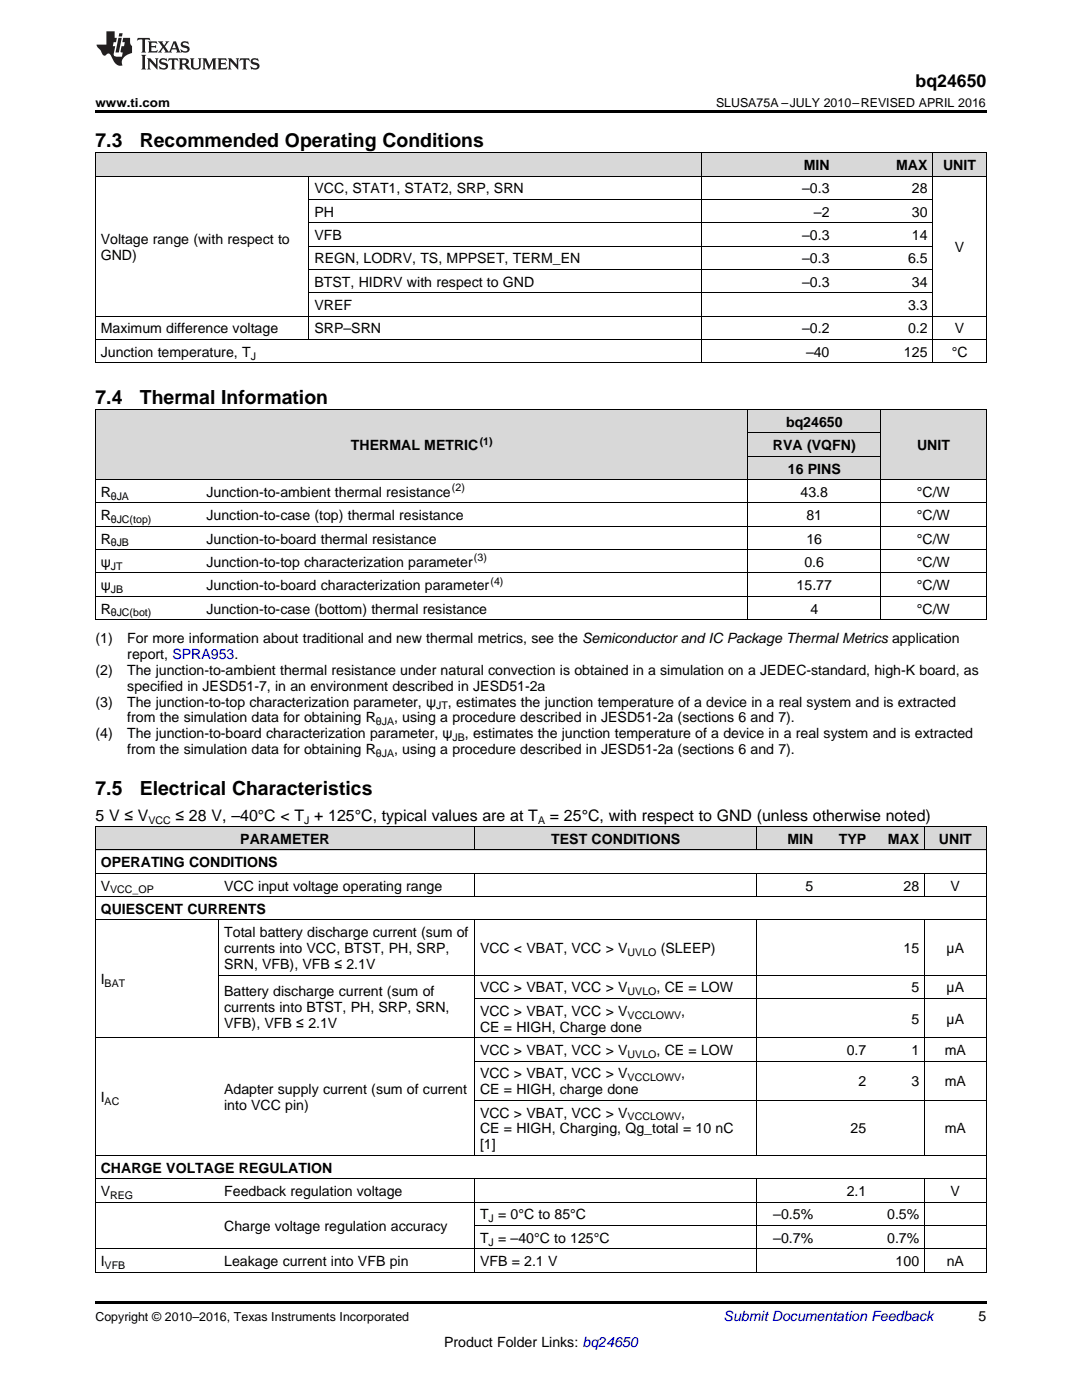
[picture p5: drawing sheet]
<svg xmlns="http://www.w3.org/2000/svg" width="216mm" height="279mm" viewBox="0 0 216 279" stroke-linecap="round" stroke-linejoin="round" font-family="sans-serif">
<defs><g id="words">
<g font-size="3.9">
<text x="19" y="29.3">7.3</text>
<text x="27.9" y="29.3">Recommended Operating Conditions</text>
<text x="19" y="80.5">7.4</text>
<text x="27.9" y="80.5">Thermal Information</text>
<text x="19" y="158.6">7.5</text>
<text x="27.9" y="158.6">Electrical Characteristics</text>
</g>
<text font-size="3.5" x="182.7" y="17.3">bq24650</text>
<g font-size="3.2">
<text x="19" y="163.8">5 V ≤ V</text>
<text x="35" y="163.8">≤ 28 V, –40°C &lt; T + 125°C, typical values are at T</text>
<text x="109.7" y="163.8">= 25°C, with respect to GND (unless otherwise noted)</text>
</g>
<g font-size="2.8">
<text x="160.4" y="33.9">MIN</text>
<text x="178.8" y="33.9">MAX</text>
<text x="188.2" y="33.9">UNIT</text>
<text x="62.8" y="38.6">VCC, STAT1, STAT2, SRP, SRN</text>
<text x="160.1" y="38.6">–0.3</text>
<text x="182" y="38.6">28</text>
<text x="62.8" y="43.3">PH</text>
<text x="62.8" y="47.9">VFB</text>
<text x="160.1" y="47.9">–0.3</text>
<text x="162.4" y="43.3">–2</text>
<text x="182" y="43.3">30</text>
<text x="182" y="47.9">14</text>
<text x="20.1" y="48.6">Voltage range (with respect to</text>
<text x="20.1" y="51.8">GND)</text>
<text x="62.8" y="52.6">REGN, LODRV, TS, MPPSET, TERM_EN</text>
<text x="160.1" y="52.6">–0.3</text>
<text x="181.2" y="52.6">6.5</text>
<text x="190.5" y="50.2">V</text>
<text x="62.8" y="57.2">BTST, HIDRV with respect to GND</text>
<text x="160.1" y="57.2">–0.3</text>
<text x="182" y="57.2">34</text>
<text x="62.8" y="61.9">VREF</text>
<text x="181.2" y="61.9">3.3</text>
<text x="20.1" y="66.5">Maximum difference voltage</text>
<text x="20.1" y="71.2">Junction temperature, T</text>
<text x="62.8" y="66.5">SRP–SRN</text>
<text x="160.1" y="66.5">–0.2</text>
<text x="160.8" y="71.2">–40</text>
<text x="180.4" y="71.2">125</text>
<text x="181.2" y="66.5">0.2</text>
<text x="189.9" y="71.2">°C</text>
<text x="190.5" y="66.5">V</text>
<text x="70" y="89.9">THERMAL METRIC</text>
<text x="154.2" y="89.9">RVA (VQFN)</text>
<text x="156.8" y="85.2">bq24650</text>
<text x="183" y="89.9">UNIT</text>
<text x="157.2" y="94.5">16 PINS</text>
<text x="20.1" y="99.2">R</text>
<text x="41.2" y="99.2">Junction-to-ambient thermal resistance</text>
<text x="159.7" y="99.2">43.8</text>
<text x="183" y="99.2">°C/W</text>
<text x="20.1" y="103.8">R</text>
<text x="41.2" y="103.8">Junction-to-case (top) thermal resistance</text>
<text x="160.9" y="103.8">81</text>
<text x="183" y="103.8">°C/W</text>
<text x="20.1" y="108.5">R</text>
<text x="20.1" y="113.1">ψ</text>
<text x="41.2" y="108.5">Junction-to-board thermal resistance</text>
<text x="41.2" y="113.1">Junction-to-top characterization parameter</text>
<text x="160.5" y="113.1">0.6</text>
<text x="160.9" y="108.5">16</text>
<text x="183" y="108.5">°C/W</text>
<text x="183" y="113.1">°C/W</text>
<text x="20.1" y="117.8">ψ</text>
<text x="41.2" y="117.8">Junction-to-board characterization parameter</text>
<text x="159" y="117.8">15.77</text>
<text x="183" y="117.8">°C/W</text>
<text x="20.1" y="122.4">R</text>
<text x="41.2" y="122.4">Junction-to-case (bottom) thermal resistance</text>
<text x="161.7" y="122.4">4</text>
<text x="183" y="122.4">°C/W</text>
<text x="19" y="128.3">(1)</text>
<text x="25.4" y="128.3">For more information about traditional and new thermal metrics, see the Semiconductor and IC Package Thermal Metrics application</text>
<text x="25.4" y="131.5">report, SPRA953.</text>
<text x="19" y="134.7">(2)</text>
<text x="25.4" y="134.7">The junction-to-ambient thermal resistance under natural convection is obtained in a simulation on a JEDEC-standard, high-K board, as</text>
<text x="25.4" y="137.8">specified in JESD51-7, in an environment described in JESD51-2a</text>
<text x="19" y="141">(3)</text>
<text x="25.4" y="141">The junction-to-top characterization parameter, ψ</text>
<text x="89.4" y="141">, estimates the junction temperature of a device in a real system and is extracted</text>
<text x="19" y="147.4">(4)</text>
<text x="25.4" y="147.4">The junction-to-board characterization parameter, ψ</text>
<text x="25.4" y="144.2">from the simulation data for obtaining R</text>
<text x="78.6" y="144.2">, using a procedure described in JESD51-2a (sections 6 and 7).</text>
<text x="92.8" y="147.4">, estimates the junction temperature of a device in a real system and is extracted</text>
<text x="25.4" y="150.5">from the simulation data for obtaining R</text>
<text x="78.6" y="150.5">, using a procedure described in JESD51-2a (sections 6 and 7).</text>
<text x="20.1" y="173.1">OPERATING CONDITIONS</text>
<text x="47.9" y="168.4">PARAMETER</text>
<text x="110" y="168.4">TEST CONDITIONS</text>
<text x="157.1" y="168.4">MIN</text>
<text x="167.4" y="168.4">TYP</text>
<text x="177.2" y="168.4">MAX</text>
<text x="187.4" y="168.4">UNIT</text>
<text x="20.1" y="177.7">V</text>
<text x="44.7" y="177.7">VCC input voltage operating range</text>
<text x="160.7" y="177.7">5</text>
<text x="180.3" y="177.7">28</text>
<text x="189.7" y="177.7">V</text>
<text x="20.1" y="182.4">QUIESCENT CURRENTS</text>
<text x="44.7" y="187">Total battery discharge current (sum of</text>
<text x="44.7" y="190.2">currents into VCC, BTST, PH, SRP,</text>
<text x="95.8" y="190.2">VCC &lt; VBAT, VCC &gt; V</text>
<text x="131.8" y="190.2">(SLEEP)</text>
<text x="180.3" y="190.2">15</text>
<text x="188.9" y="190.2">µA</text>
<text x="20.1" y="196.5">I</text>
<text x="44.7" y="193.4">SRN, VFB), VFB ≤ 2.1V</text>
<text x="44.7" y="198.8">Battery discharge current (sum of</text>
<text x="44.7" y="202">currents into BTST, PH, SRP, SRN,</text>
<text x="95.8" y="198">VCC &gt; VBAT, VCC &gt; V</text>
<text x="95.8" y="202.7">VCC &gt; VBAT, VCC &gt; V</text>
<text x="131" y="198">, CE = LOW</text>
<text x="135.9" y="202.7">,</text>
<text x="181.9" y="198">5</text>
<text x="188.9" y="198">µA</text>
<text x="44.7" y="205.1">VFB), VFB ≤ 2.1V</text>
<text x="95.8" y="205.9">CE = HIGH, Charge done</text>
<text x="181.9" y="204.3">5</text>
<text x="188.9" y="204.3">µA</text>
<text x="95.8" y="210.5">VCC &gt; VBAT, VCC &gt; V</text>
<text x="95.8" y="215.2">VCC &gt; VBAT, VCC &gt; V</text>
<text x="131" y="210.5">, CE = LOW</text>
<text x="135.9" y="215.2">,</text>
<text x="168.9" y="210.5">0.7</text>
<text x="181.9" y="210.5">1</text>
<text x="188.5" y="210.5">mA</text>
<text x="20.1" y="220">I</text>
<text x="44.7" y="218.4">Adapter supply current (sum of current</text>
<text x="44.7" y="221.5">into VCC pin)</text>
<text x="95.8" y="218.4">CE = HIGH, charge done</text>
<text x="171.3" y="216.8">2</text>
<text x="181.9" y="216.8">3</text>
<text x="188.5" y="216.8">mA</text>
<text x="95.8" y="223">VCC &gt; VBAT, VCC &gt; V</text>
<text x="95.8" y="226.2">CE = HIGH, Charging, Qg_total = 10 nC</text>
<text x="135.9" y="223">,</text>
<text x="169.7" y="226.2">25</text>
<text x="188.5" y="226.2">mA</text>
<text x="95.8" y="229.4">[1]</text>
<text x="20.1" y="234">CHARGE VOLTAGE REGULATION</text>
<text x="20.1" y="238.7">V</text>
<text x="44.7" y="238.7">Feedback regulation voltage</text>
<text x="168.9" y="238.7">2.1</text>
<text x="189.7" y="238.7">V</text>
<text x="44.7" y="245.7">Charge voltage regulation accuracy</text>
<text x="95.8" y="243.3">T = 0°C to 85°C</text>
<text x="154.3" y="243.3">–0.5%</text>
<text x="177" y="243.3">0.5%</text>
<text x="95.8" y="248">T = –40°C to 125°C</text>
<text x="154.3" y="248">–0.7%</text>
<text x="177" y="248">0.7%</text>
<text x="20.1" y="252.7">I</text>
<text x="44.7" y="252.7">Leakage current into VFB pin</text>
<text x="95.8" y="252.7">VFB = 2.1 V</text>
<text x="178.7" y="252.7">100</text>
<text x="188.9" y="252.7">nA</text>
<text x="195.3" y="263.6">5</text>
<text x="88.6" y="268.9">Product Folder Links: bq24650</text>
</g>
<text font-size="2.8" fill="#0000c8" x="144.4" y="263.6">Submit Documentation Feedback</text>
<g font-size="2.5">
<text x="19" y="21.4">www.ti.com</text>
<text x="142.9" y="21.4">SLUSA75A –JULY 2010–REVISED APRIL 2016</text>
<text x="19" y="263.6">Copyright © 2010–2016, Texas Instruments Incorporated</text>
</g>
<g font-size="2.1">
<text x="50" y="71.8">J</text>
<text x="95.7" y="88.7">(1)</text>
<text x="22.1" y="99.7">θJA</text>
<text x="90.2" y="98">(2)</text>
<text x="22.1" y="104.4">θJC(top)</text>
<text x="22.1" y="109">θJB</text>
<text x="22.1" y="113.7">JT</text>
<text x="94.6" y="112">(3)</text>
<text x="22.1" y="118.4">JB</text>
<text x="97.9" y="116.7">(4)</text>
<text x="22.1" y="123">θJC(bot)</text>
<text x="87" y="141.6">JT</text>
<text x="75" y="144.7">θJA</text>
<text x="90.3" y="147.9">JB</text>
<text x="75" y="151.1">θJA</text>
<text x="29.6" y="164.4">VCC</text>
<text x="60.7" y="164.4">J</text>
<text x="107.4" y="164.4">A</text>
<text x="22" y="178.3">VCC_OP</text>
<text x="125.2" y="190.8">UVLO</text>
<text x="20.9" y="197">BAT</text>
<text x="125.2" y="198.6">UVLO</text>
<text x="125.2" y="203.3">VCCLOWV</text>
<text x="125.2" y="211.1">UVLO</text>
<text x="125.2" y="215.8">VCCLOWV</text>
<text x="20.9" y="220.5">AC</text>
<text x="125.2" y="223.6">VCCLOWV</text>
<text x="22" y="239.3">REG</text>
<text x="97.5" y="243.9">J</text>
<text x="97.5" y="248.6">J</text>
<text x="20.9" y="253.2">VFB</text>
</g>
</g></defs>
<g fill="#d8d8d8">
<path d="M19 165h24.7v4.7h-24.7z"/>
<path d="M43.7 165h51v4.7h-51z"/>
<path d="M94.7 165h56.4v4.7h-56.4z"/>
<path d="M151.1 165h12.3v4.7h-12.3z"/>
<path d="M163.4 165h10.6v4.7h-10.6z"/>
<path d="M174 165h10.5v4.7h-10.5z"/>
<path d="M184.5 165h12.3v4.7h-12.3z"/>
<path d="M19 81.8h21.1v14h-21.1z"/>
<path d="M40.1 81.8h109.2v14h-109.2z"/>
<path d="M175.7 81.8h21.1v14h-21.1z"/>
<path d="M149.3 91.1h26.4v4.7h-26.4z"/>
<path d="M149.3 86.5h26.4v4.6h-26.4z"/>
<path d="M149.3 81.8h26.4v4.7h-26.4z"/>
<path d="M19 30.6h42.7v4.6h-42.7z"/>
<path d="M61.7 30.6h78.2v4.6h-78.2z"/>
<path d="M139.9 30.6h26.7v4.6h-26.7z"/>
<path d="M166.6 30.6h19.6v4.6h-19.6z"/>
<path d="M186.2 30.6h10.6v4.6h-10.6z"/>
</g>
<path d="M19 22h177.8v.5h-177.8zM19 72.4l.2 .1zM139.8 72.4l.1 .1zM166.5 72.4l.1 .1zM186.1 72.4l.1 .1zM196.7 72.4l.1 .1zM19 123.7h.2zM149.2 123.7h.1zM175.6 123.7h.1zM196.7 123.7h.1zM19 259.7h177.8v.5h-177.8z" fill="#000"/>
<g fill="none" stroke="#000" stroke-width=".2">
<path d="M19 35.2h177.8M19 30.5h177.8M19.1 30.5v42M61.6 35.2v32.6M61.7 39.8h124.5M139.9 30.5v42M186.1 30.5v42M196.8 30.5v42M61.7 58.4h124.5M61.7 53.8h124.5M61.7 49.1h124.5M61.7 44.5h124.5"/>
<path d="M19 72.4h177.8M19 67.8h177.8M19 63.1h177.8M19 95.7h177.8M19 81.8h177.8M19.1 81.8v41.9M149.2 81.8v41.9M149.3 91.1h26.4M149.3 86.4h26.4M175.7 81.8v41.9M196.8 81.8v41.9M19 119h177.8"/>
<path d="M19 114.4h177.8M19 109.7h177.8M19 105h177.8M19 100.4h177.8M19 123.7h177.8M19 178.9h177.8M19 174.3h177.8M19 169.6h177.8M19 165h177.8M19.1 165v88.9M94.7 165v4.7M94.7 174.3v4.7"/>
<path d="M151 165v4.7M151 174.3v4.7M184.4 165v4.7M184.4 174.3v4.7M196.8 165v88.9M19 183.6h177.8M43.6 183.6v23.6M43.7 194.6h153.1M94.7 183.6v47M94.7 199.3h102.1M151 183.6v47M184.4 183.6v47"/>
<path d="M19 207.1h177.8M94.7 219.6h102.1M94.7 211.8h102.1M19 239.9h177.8M19 235.2h177.8M19 230.6h177.8M94.7 235.3v18.6M151 235.3v18.6M184.4 235.3v18.6M19 253.9h177.8M19 249.2h177.8M94.7 244.6h102.1"/>
</g>
<g fill="#231f20">
<path d="M27.5 7.6l-.1 .5 .4-.2h.6v.1v2.1l-.2 .4h1l-.3-.4v-2.1l.1-.1h.5l.5 .2-.2-.5zM29.5 8.3l.2 .3v1.5l-.2 .4h1.8l.2-.6a1.04 1.04 0 0 1-1.3 .2v-.7h.6l.3 .2v-.6l-.3 .2h-.6v-.6l.8-.1 .4 .3-.2-.5zM31.5 8.3l.9 1.1-.9 1.1h.8l-.2-.2 .5-.7 .4 .7-.2 .2h1.5l-.1-.2 .1-.4h.9l.1 .4-.2 .2h1l-.3-.3-.7-1.9h-.5l-.9 2-.8-1 .9-1h-.8l.1 .3-.3 .5-.4-.6 .2-.2zM34.7 8.6l.4 1h-.7zM36.3 8.4a.63 .63 0 0 0-.2 .7 .63 .63 0 0 0 .6 .4l.6 .2 .1 .2a.75 .75 0 0 1-.7 .4 .75 .75 0 0 1-.6-.5l.1 .7 .1-.1a1.11 1.11 0 0 0 1.5-.6 1.13 1.13 0 0 0-1.2-.8l-.1-.4a1.04 1.04 0 0 1 1.2 .2l-.2-.5-.1 .1-.5-.2zM28.2 10.9l.2 .4v2.2l-.2 .4h1l-.3-.4v-2.2l.3-.4zM29.3 11.6l.3 .4v1.5l-.3 .4h.8l-.2-.4v-1.3l1.5 1.7v-1.9l.2-.4h-.7l.2 .4v.9l-1.1-1.3zM32 11.8a.62 .62 0 0 0-.2 .7 .62 .62 0 0 0 .6 .4l.6 .1 .1 .3a.76 .76 0 0 1-.7 .3 .76 .76 0 0 1-.6-.4l.1 .7 .1-.1a1.11 1.11 0 0 0 1.5-.6 1.13 1.13 0 0 0-1.2-.8l-.1-.4a1.04 1.04 0 0 1 1.2 .2l-.2-.6-.1 .1-.5-.1zM33.7 11.6l-.2 .6a.61 .61 0 0 1 .8-.3v1.6l-.2 .4h.9l-.2-.4v-1.6a.63 .63 0 0 1 .8 .3l-.2-.6zM35.6 11.6l.3 .4v1.5l-.3 .4h1l-.2-.2v-.8l.5 .2a.76 .76 0 0 0 1.2 .7l-1-1a.58 .58 0 0 0 .6-.5 .58 .58 0 0 0-.5-.6zM36.4 11.9h.1a.45 .45 0 0 1 .5 .1 .45 .45 0 0 1 .1 .5l-.7 .2zM37.9 11.6l.2 .2a2.17 2.17 0 0 0 .3 1.9 .99 .99 0 0 0 1.6-.6v-1.1l.2-.4h-.7l.2 .2a1.92 1.92 0 0 1-.2 1.8 .6 .6 0 0 1-.9-.5v-1.1l.2-.4zM40.4 11.6l.2 .4v1.5l-.2 .4h.7l-.2-.4v-1.4l.8 1.8 .8-1.8v1.4l-.2 .4h.9l-.2-.4v-1.5l.2-.4h-.8l-.6 1.5-.6-1.5zM43.4 11.6l.2 .4v1.5l-.2 .4h1.8l.2-.6a1.04 1.04 0 0 1-1.3 .1v-.6h.5l.4 .2v-.6l-.4 .2h-.5v-.7h.8l.3 .3-.1-.6zM45.5 11.6l.2 .4v1.5l-.2 .4h.7l-.2-.4v-1.3l1.5 1.7v-1.9l.2-.4h-.7l.2 .4v.9l-1.1-1.3zM47.9 11.6l-.1 .6a.61 .61 0 0 1 .8-.3v1.6l-.3 .4h1l-.3-.4 .1-1.6a.63 .63 0 0 1 .7 .3l-.1-.6zM50.2 11.8a.62 .62 0 0 0-.2 .7 .62 .62 0 0 0 .6 .4l.6 .1 .2 .3a.76 .76 0 0 1-.8 .3 .76 .76 0 0 1-.6-.4l.1 .7 .2-.1a1.11 1.11 0 0 0 1.5-.6 1.13 1.13 0 0 0-1.3-.8l-.1-.4a1.04 1.04 0 0 1 1.2 .2l-.1-.6-.2 .1-.5-.1z"/>
<path d="M21.2 6.3v2.6h-1.9l.1 .4 .7 .9a.91 .91 0 0 0 1 .8 .56 .56 0 0 1 .5-.3 .56 .56 0 0 1 .5 .3l.4 .8a1.53 1.53 0 0 0 1.9 1.2 1.54 1.54 0 0 1 1-2.1l.9-.3v-1.4a1.52 1.52 0 0 1-.3-1.6h-1.4l-.2 .8h.5l-.2 .8h-.4l-.2 1v.2l.4 .1-.2 .8a1.93 1.93 0 0 1-1.6-.3l.3-1.8h-.5l.2-.8h.4l.2-.8h-.4v-1.3zM23.6 7.6l-.6 2.9h.7l.6-2.9zM23.8 6.6l-.1 .7h.6l.2-.7z"/>
</g>
<use href="#words"/>
</svg>
